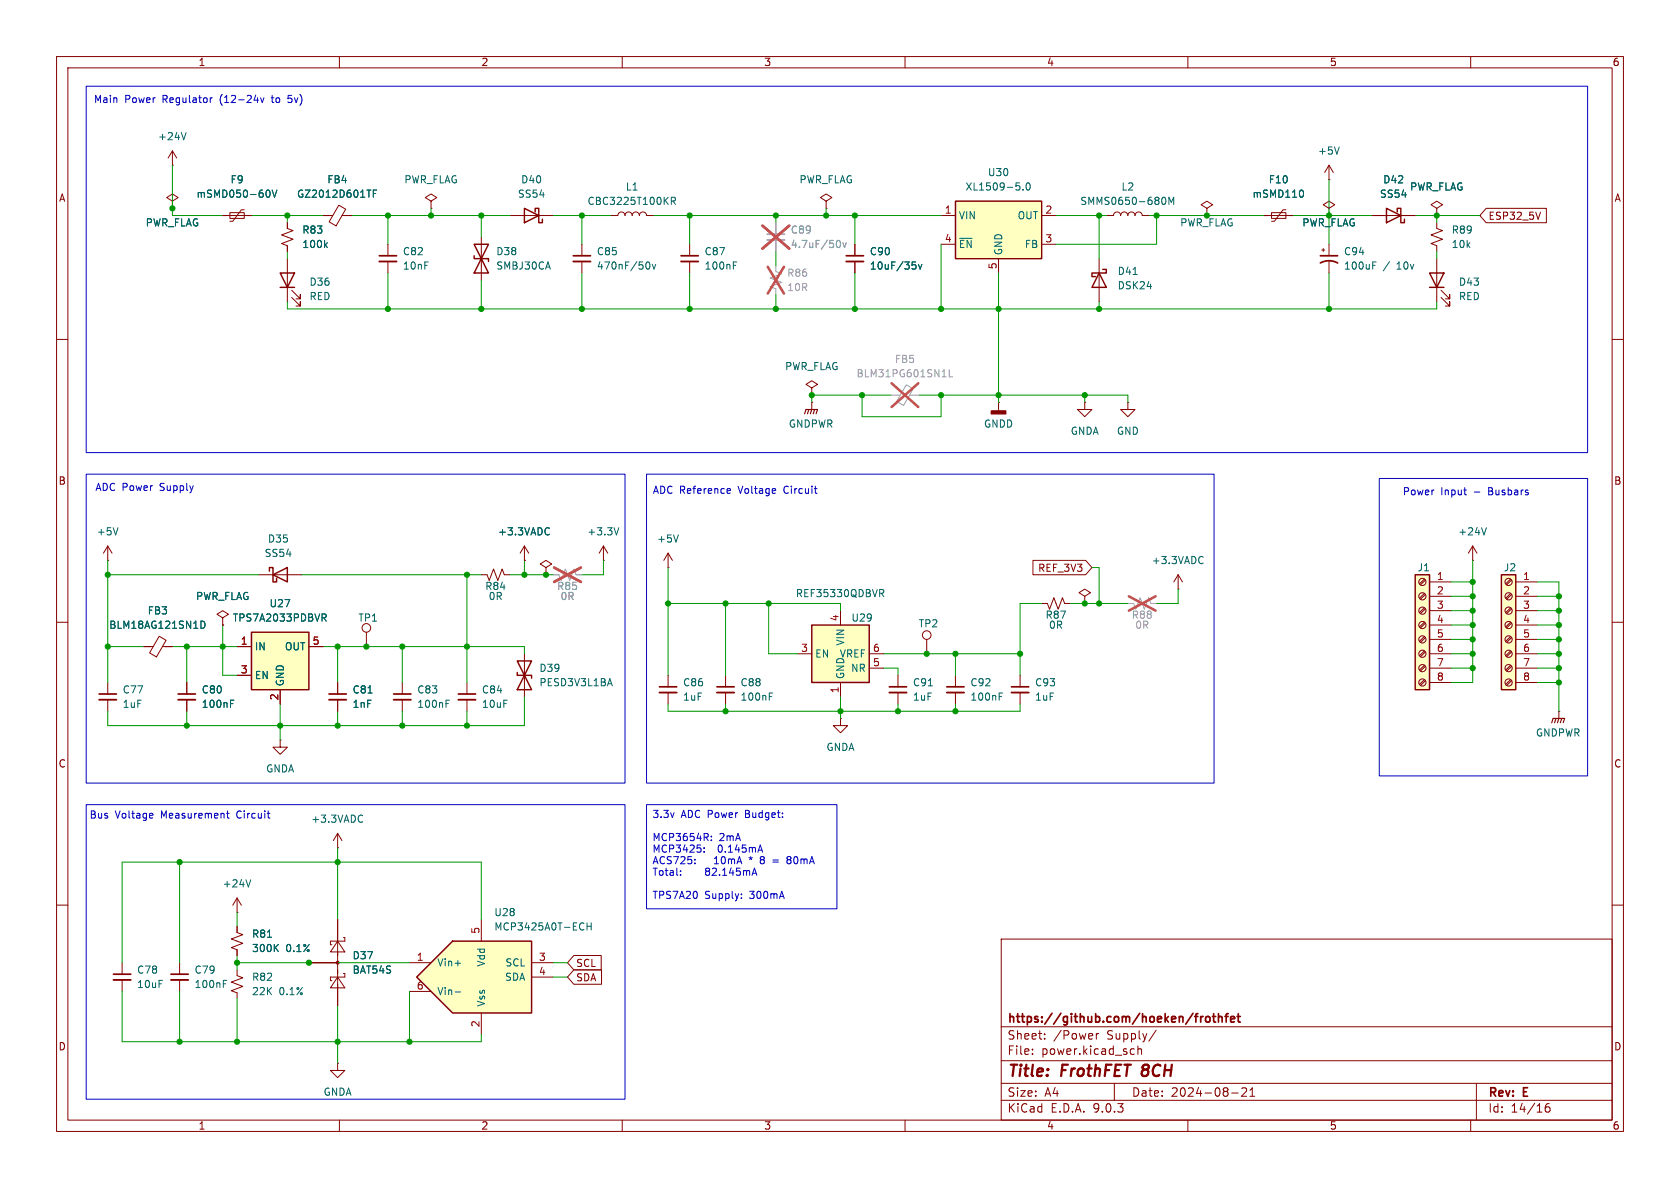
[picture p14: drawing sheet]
<svg xmlns="http://www.w3.org/2000/svg" width="297mm" height="210mm" viewBox="0 0 297 210" stroke-linecap="round" stroke-linejoin="round" font-family="sans-serif">
<defs><g id="words">
<g font-size="2.8" fill="#840000">
<text x="178" y="190.9">Title:</text>
<text x="187.7" y="190.9">FrothFET</text>
<text x="202.7" y="190.9">8CH</text>
</g>
<g font-size="2.1" fill="#840000">
<text x="178" y="184">Sheet:</text>
<text x="178" y="181.2">https://github.com/hoeken/frothfet</text>
<text x="186.2" y="184">/Power</text>
<text x="195.7" y="184">Supply/</text>
<text x="178" y="186.7">File:</text>
<text x="184.1" y="186.7">power.kicad_sch</text>
<text x="178" y="196.9">KiCad</text>
<text x="178" y="194.1">Size:</text>
<text x="184.7" y="194.1">A4</text>
<text x="185.7" y="196.9">E.D.A.</text>
<text x="193.3" y="196.9">9.0.3</text>
<text x="200" y="194.1">Date:</text>
<text x="207" y="194.1">2024-08-21</text>
<text x="263" y="194.3">Rev:</text>
<text x="263" y="196.9">Id:</text>
<text x="267.1" y="196.9">14/16</text>
<text x="269.4" y="194.3">E</text>
</g>
<g font-size="1.8" fill="#840000">
<text x="35" y="11.9">1</text>
<text x="85" y="11.9">2</text>
<text x="135" y="11.9">3</text>
<text x="185" y="11.9">4</text>
<text x="235" y="11.9">5</text>
<text x="285" y="11.9">6</text>
<text x="10.3" y="35.9">A</text>
<text x="285.3" y="35.9">A</text>
<text x="263" y="39.1">ESP32_5V</text>
<text x="10.3" y="85.9">B</text>
<text x="285.3" y="85.9">B</text>
<text x="183.4" y="101.3">REF_3V3</text>
<text x="10.3" y="135.9">C</text>
<text x="285.3" y="135.9">C</text>
<text x="101.8" y="173.7">SDA</text>
<text x="101.8" y="171.1">SCL</text>
<text x="10.3" y="185.9">D</text>
<text x="285.3" y="185.9">D</text>
<text x="35" y="199.9">1</text>
<text x="85" y="199.9">2</text>
<text x="135" y="199.9">3</text>
<text x="185" y="199.9">4</text>
<text x="235" y="199.9">5</text>
<text x="285" y="199.9">6</text>
</g>
<g font-size="1.8" fill="#0000c2">
<text x="16.5" y="18.3">Main</text>
<text x="22" y="18.3">Power</text>
<text x="28.8" y="18.3">Regulator</text>
<text x="39.1" y="18.3">(12-24v</text>
<text x="48.5" y="18.3">to</text>
<text x="51.6" y="18.3">5v)</text>
<text x="16.8" y="86.9">ADC Power</text>
<text x="28.4" y="86.9">Supply</text>
<text x="115.3" y="87.4">ADC Reference</text>
<text x="130.7" y="87.4">Voltage</text>
<text x="138.8" y="87.4">Circuit</text>
<text x="247.9" y="87.6">Power</text>
<text x="254.7" y="87.6">Input</text>
<text x="260.6" y="87.6">-</text>
<text x="263.4" y="87.6">Busbars</text>
<text x="15.7" y="144.8">Bus</text>
<text x="20.4" y="144.8">Voltage</text>
<text x="28.6" y="144.8">Measurement</text>
<text x="42.1" y="144.8">Circuit</text>
<text x="115.3" y="144.9">3.3v</text>
<text x="115.3" y="149">MCP3654R:</text>
<text x="120.4" y="144.9">ADC Power</text>
<text x="127.1" y="149">2mA</text>
<text x="132" y="144.9">Budget:</text>
<text x="115.3" y="151.1">MCP3425:</text>
<text x="115.3" y="153.1">ACS725:</text>
<text x="115.3" y="155.1">Total:</text>
<text x="125.2" y="155.1">82.145mA</text>
<text x="126.6" y="153.1">10mA</text>
<text x="127" y="151.1">0.145mA</text>
<text x="132.9" y="153.1">*</text>
<text x="135.1" y="153.1">8</text>
<text x="140.2" y="153.1">80mA</text>
<text x="115.3" y="159.2">TPS7A20</text>
<text x="124.6" y="159.2">Supply:</text>
<text x="132.7" y="159.2">300mA</text>
</g>
<g font-size="1.8" fill="#006464">
<text x="27.8" y="25">+24V</text>
<text x="232.9" y="27.5">+5V</text>
<text x="34.6" y="35.2">mSMD050-60V</text>
<text x="40.7" y="32.6">F9</text>
<text x="52.4" y="35.2">GZ2012D601TF</text>
<text x="57.8" y="32.6">FB4</text>
<text x="71.4" y="32.6">PWR_FLAG</text>
<text x="91.5" y="35.2">SS54</text>
<text x="92" y="32.6">D40</text>
<text x="110.5" y="33.9">L1</text>
<text x="141.2" y="32.6">PWR_FLAG</text>
<text x="170.6" y="33.9">XL1509-5.0</text>
<text x="174.6" y="31.3">U30</text>
<text x="198.2" y="33.9">L2</text>
<text x="221.3" y="35.2">mSMD110</text>
<text x="224.2" y="32.6">F10</text>
<text x="243.9" y="35.2">SS54</text>
<text x="244.4" y="32.6">D42</text>
<text x="249.2" y="33.9">PWR_FLAG</text>
<text x="25.7" y="40.2">PWR_FLAG</text>
<text x="53.3" y="41.5">R83</text>
<text x="103.8" y="36.4">CBC3225T100KR</text>
<text x="169.4" y="39">VIN</text>
<text x="179.8" y="39">OUT</text>
<text x="190.9" y="36.4">SMMS0650-680M</text>
<text x="208.5" y="40.2">PWR_FLAG</text>
<text x="230.1" y="40.2">PWR_FLAG</text>
<text x="256.5" y="41.5">R89</text>
<text x="53.3" y="44">100k</text>
<text x="71.1" y="45.3">C82</text>
<text x="71.1" y="47.9">10nF</text>
<text x="87.6" y="47.9">SMBJ30CA</text>
<text x="87.6" y="45.3">D38</text>
<text x="105.4" y="45.3">C85</text>
<text x="105.4" y="47.9">470nF/50v</text>
<text x="124.5" y="47.9">100nF</text>
<text x="124.5" y="45.3">C87</text>
<text x="153.7" y="47.9">10uF/35v</text>
<text x="153.7" y="45.3">C90</text>
<text x="169.4" y="44">~{EN}</text>
<text x="177.4" y="45.2" transform="rotate(-90 177.4 45.2)">GND</text>
<text x="181.1" y="44">FB</text>
<text x="237.5" y="45.3">C94</text>
<text x="237.5" y="47.9">100uF</text>
<text x="244.5" y="47.9">/</text>
<text x="247" y="47.9">10v</text>
<text x="256.5" y="44">10k</text>
<text x="54.6" y="50.7">D36</text>
<text x="54.6" y="53.3">RED</text>
<text x="197.5" y="51.3">DSK24</text>
<text x="197.5" y="48.8">D41</text>
<text x="257.8" y="50.7">D43</text>
<text x="257.8" y="53.3">RED</text>
<text x="138.7" y="65.6">PWR_FLAG</text>
<text x="139.4" y="75.8">GNDPWR</text>
<text x="173.9" y="75.8">GNDD</text>
<text x="189.2" y="77.1">GNDA</text>
<text x="197.4" y="77.1">GND</text>
<text x="17" y="94.8">+5V</text>
<text x="88" y="94.8">+3.3VADC</text>
<text x="103.7" y="94.8">+3.3V</text>
<text x="257.7" y="94.8">+24V</text>
<text x="46.7" y="98.7">SS54</text>
<text x="47.3" y="96.1">D35</text>
<text x="116.1" y="96.1">+5V</text>
<text x="203.5" y="99.9">+3.3VADC</text>
<text x="250.5" y="101.2">J1</text>
<text x="265.8" y="101.2">J2</text>
<text x="34.6" y="106.3">PWR_FLAG</text>
<text x="47.6" y="107.5">U27</text>
<text x="85.7" y="104.5">R84</text>
<text x="86.3" y="106.3">0R</text>
<text x="140.6" y="105.8">REF35330QDBVR</text>
<text x="19.2" y="111.4">BLM18AG121SN1D</text>
<text x="26" y="108.8">FB3</text>
<text x="41.1" y="110.1">TPS7A2033PDBVR</text>
<text x="63.3" y="110.1">TP1</text>
<text x="150.4" y="110.1">U29</text>
<text x="162.3" y="111.1">TP2</text>
<text x="184.7" y="109.6">R87</text>
<text x="185.3" y="111.4">0R</text>
<text x="45" y="115.2">IN</text>
<text x="50.3" y="115.2">OUT</text>
<text x="95.3" y="119">D39</text>
<text x="144" y="116.4">EN</text>
<text x="148.4" y="116.4">VREF</text>
<text x="149.5" y="114.2" transform="rotate(-90 149.5 114.2)">VIN</text>
<text x="150.4" y="119">NR</text>
<text x="21.6" y="125.3">1uF</text>
<text x="21.6" y="122.8">C77</text>
<text x="35.6" y="125.3">100nF</text>
<text x="35.6" y="122.8">C80</text>
<text x="45" y="120.2">EN</text>
<text x="50.4" y="121.4" transform="rotate(-90 50.4 121.4)">GND</text>
<text x="62.2" y="125.3">1nF</text>
<text x="62.2" y="122.8">C81</text>
<text x="73.7" y="125.3">100nF</text>
<text x="73.7" y="122.8">C83</text>
<text x="85.1" y="122.8">C84</text>
<text x="85.1" y="125.3">10uF</text>
<text x="95.3" y="121.5">PESD3V3L1BA</text>
<text x="120.7" y="124.1">1uF</text>
<text x="120.7" y="121.5">C86</text>
<text x="130.8" y="124.1">100nF</text>
<text x="130.8" y="121.5">C88</text>
<text x="149.5" y="120.1" transform="rotate(-90 149.5 120.1)">GND</text>
<text x="161.3" y="124.1">1uF</text>
<text x="161.3" y="121.5">C91</text>
<text x="171.5" y="124.1">100nF</text>
<text x="171.5" y="121.5">C92</text>
<text x="182.9" y="124.1">1uF</text>
<text x="182.9" y="121.5">C93</text>
<text x="271.4" y="130.4">GNDPWR</text>
<text x="46.9" y="136.8">GNDA</text>
<text x="146" y="132.9">GNDA</text>
<text x="54.9" y="145.6">+3.3VADC</text>
<text x="39.3" y="157.1">+24V</text>
<text x="44.5" y="166">R81</text>
<text x="87.3" y="162.2">U28</text>
<text x="87.3" y="164.7">MCP3425A0T-ECH</text>
<text x="24.1" y="172.3">C78</text>
<text x="34.3" y="172.3">C79</text>
<text x="44.5" y="168.5">300K</text>
<text x="44.5" y="173.6">R82</text>
<text x="50.5" y="168.5">0.1%</text>
<text x="62.2" y="172.3">BAT54S</text>
<text x="62.2" y="169.8">D37</text>
<text x="77.2" y="171">Vin+</text>
<text x="86" y="171" transform="rotate(-90 86 171)">Vdd</text>
<text x="89.2" y="173.6">SDA</text>
<text x="89.3" y="171">SCL</text>
<text x="24.1" y="174.9">10uF</text>
<text x="34.3" y="174.9">100nF</text>
<text x="44.5" y="176.1">22K</text>
<text x="49.3" y="176.1">0.1%</text>
<text x="77.2" y="176.1">Vin-</text>
<text x="86" y="178.1" transform="rotate(-90 86 178.1)">Vss</text>
<text x="57.1" y="193.9">GNDA</text>
</g>
<g font-size="1.8" fill="#989898">
<text x="139.7" y="41.5">C89</text>
<text x="139.7" y="44">4.7uF/50v</text>
<text x="139.1" y="49.1">R86</text>
<text x="139.1" y="51.7">10R</text>
<text x="158.1" y="64.4">FB5</text>
<text x="151.3" y="66.9">BLM31PG601SN1L</text>
<text x="98.4" y="104.5">R85</text>
<text x="99" y="106.3">0R</text>
<text x="200" y="109.6">R88</text>
<text x="200.6" y="111.4">0R</text>
</g>
<g font-size="1.8" fill="#a90000">
<text x="166.9" y="37.8">1</text>
<text x="184.7" y="37.8">2</text>
<text x="166.9" y="42.9">4</text>
<text x="176.3" y="47.7" transform="rotate(-90 176.3 47.7)">5</text>
<text x="184.7" y="42.9">3</text>
<text x="253.9" y="102.6">1</text>
<text x="253.9" y="105.2">2</text>
<text x="253.9" y="107.7">3</text>
<text x="269.2" y="102.6">1</text>
<text x="269.2" y="105.2">2</text>
<text x="269.2" y="107.7">3</text>
<text x="148.3" y="109.9" transform="rotate(-90 148.3 109.9)">4</text>
<text x="253.9" y="110.2">4</text>
<text x="253.9" y="112.8">5</text>
<text x="269.2" y="110.2">4</text>
<text x="269.2" y="112.8">5</text>
<text x="42.5" y="119.1">3</text>
<text x="42.5" y="114">1</text>
<text x="55.2" y="114">5</text>
<text x="141.5" y="115.3">3</text>
<text x="154.2" y="115.3">6</text>
<text x="154.2" y="117.9">5</text>
<text x="253.9" y="115.3">6</text>
<text x="253.9" y="117.9">7</text>
<text x="269.2" y="115.3">6</text>
<text x="269.2" y="117.9">7</text>
<text x="49.3" y="123.9" transform="rotate(-90 49.3 123.9)">2</text>
<text x="148.3" y="122.6" transform="rotate(-90 148.3 122.6)">1</text>
<text x="253.9" y="120.4">8</text>
<text x="269.2" y="120.4">8</text>
<text x="84.8" y="165.2" transform="rotate(-90 84.8 165.2)">5</text>
<text x="73.6" y="169.9">1</text>
<text x="95.2" y="169.9">3</text>
<text x="95.2" y="172.5">4</text>
<text x="73.6" y="175">6</text>
<text x="84.8" y="181.7" transform="rotate(-90 84.8 181.7)">2</text>
</g>
</g></defs>
<g fill="none" stroke="#840000" stroke-width=".18">
<path d="M10 10h277v190h-277zM12 12h273v186h-273zM60 10v2M110 10v2M160 10v2M210 10v2M260 10v2M90.2 38.1h7.6M195.6 38.1h1.2a.64 .64 0 0 1 .7-.6 .64 .64 0 0 1 .6 .6 .64 .64 0 0 1 .7-.6 .64 .64 0 0 1 .6 .6 .64 .64 0 0 1 .6-.6 .64 .64 0 0 1 .7 .6 .64 .64 0 0 1 .6-.6 .64 .64 0 0 1 .6 .6h1.3M223.5 38.1h5.1M224.8 37.6h2.5v1h-2.5zM227.3 37.1h-.5l-1.5 2h-.5"/>
<path d="M234.9 36.8l1.1-.6-1.1-.6-1 .6 1 .6v1.3M234.9 38.1h.1M234.9 31.8h.1M234.9 29.2v2.6M234.9 29.2l-.7 1.3M234.9 29.2l.8 1.3M242.6 38.1h7.6M254 36.8l1-.6-1-.6-1 .6 1 .6v1.3M254 38.1h.1M254 39.4v1l1 .4-2 .7 2 .8-2 .8 1 .3v1.1M85.1 41.9v7.6M151.1 43.2v2"/>
<path d="M151.1 46.2v2.1M194.3 45.7v7.6M233.7 44.2h.5M233.9 43.9v.6M234.9 43.2v2M234.9 46.2v2.1M10 60h2M285 60h2M10 110h2M285 110h2M10 160h2M177 166h108v32h-108z"/>
<path d="M285 160h2M60 198v2M110 198v2M160 198v2M177 194.5h108M177 191.5h108M177 187.5h108M177 181.5h108M182.5 186.3v.1M182.5 185.5v.1M184.7 183.6v.1M184.7 182.8v.1"/>
<path d="M193.8 182.7v1M194.2 182.7l-.2 .1-.2 .2M197 191.5v3M200.1 185.4l.4 .1M200.5 186.3l-.4 .1M201.2 185.5l.2-.1 .3 .1 .1 .9M201.2 184.9v1.5M204.4 182.1l-1.3 2M210 198v2M217.7 193.2h1.2M219.5 192.4l.6-.1 .2 .1 .1 .3-.9 1.1h.9M221 193.8h.8"/>
<path d="M221 192.7l.4-.4v1.5M260 198v2M261 191.5v6.5M273.9 195.1a.59 .59 0 0 0-.7 .6v.6l.1 .2 .4 .1 .3-.1v-.5l-.1-.3h-.4l-.3 .3"/>
</g>
<path d="M202 189.3l-.2 .5 .2 .3" fill="none" stroke="#840000" stroke-width=".4"/>
<g fill="none" stroke="#840000" stroke-width=".3">
<path d="M149.6 45.2h3.1M233.4 46.5a3.2 3.2 0 0 1 3.1 0M233.4 45.2h3.1M212.6 179.7h.1M213.3 179.8l.3-.1 .3 .3v.4l-.3 .3-.3-.1-.2-.2v-.4zM214.3 179.7h.6M214.6 179.2v1.3l.3 .2M215.4 179.8l.2-.1 .4 .1 .1 .9M215.4 179.2v1.5M216.6 179.7h.5M217.1 179.2l-.3 .2v1.3M218.7 179.7h.6"/>
<path d="M218.9 179.2v1.3l.4 .2M217.6 180.2l.7-.2-.1-.2-.4-.1-.2 .2v.7h.6"/>
</g>
<path d="M92.7 36.8l2.5 1.3-2.5 1.3zM94.6 37.5v-.7h.6v2.6h.7v-.7M245.1 36.8l2.5 1.3-2.5 1.3zM247 37.5v-.7h.6v2.6h.7v-.7M83.8 43.2h2.6l-2.6 5.1h2.6zM83.8 45.2v.5h2.6v.5M194.3 48.3l1.3 2.5h-2.6zM194.9 47.6h.7v.7h-2.6v.6h.7" fill="none" stroke="#840000" stroke-width=".25"/>
<path d="M205.6 34.9h.1a.68 .68 0 0 1 .4 .6 .68 .68 0 0 1-.4 .6h-.1M206.6 36.1v-1.2l.5 .9 .4-.9v1.2M230.1 33.6a.79 .79 0 0 1 0 1.3M236.8 26l-.5 1.2M161.3 46.3h.6M161.4 46.8h.3l.2 .2-.1 .5-.4 .1M162.4 46.7l.3 .9 .3-.9M200.3 48.5h.7M242.7 46.9h.4M242.7 46.3h.6" fill="none" stroke="#006464" stroke-width=".18"/>
<path d="M149.6 46.2h3.1" fill="none" stroke="#840000" stroke-width=".33"/>
<path d="M168.9 35.6h15.2v10.1h-15.2z" fill="#ffffc2"/>
<path d="M168.9 35.6h15.2v10.1h-15.2z" fill="none" stroke="#840000" stroke-width=".25"/>
<path d="M166.4 38.1h2.5M184.1 38.1h2.6M166.4 43.2h2.5M176.5 45.7v2.6M184.1 43.2h2.6M184.1 106.7h1.1l.3 1 .8-2 .8 2 .7-2 .4 1h1M191.8 105.4l1-.6-1-.7-1 .7 1 .6v1.3M191.8 106.7h.1M208.3 104.1h.1M208.3 101.6l.7 1.3M208.3 101.6l-.8 1.3M208.3 101.6v2.5" fill="none" stroke="#840000" stroke-width=".18"/>
<path d="M180.2 32.9v.6M180.9 33.5v.1M181.5 32.5l.2-.2a.68 .68 0 0 1 .4 .7 .68 .68 0 0 1-.4 .6l-.2-.1-.1-.4zM169.6 42.1h2.3M212.5 98.4l.2 .1M212.7 99.5l-.2 .1" fill="none" stroke="#006464" stroke-width=".18"/>
<path d="M199.4 106.7h1l.4 1 .7-2 .8 2 .8-2 .4 1h1" fill="none" stroke="#a1a1a1" stroke-width=".18"/>
<path d="M199.6 105.4l4.7 2.5M204.3 105.4l-4.7 2.5" fill="none" stroke="#e65255" stroke-width=".46"/>
<path d="M80 166.4h14v12.7h-14l-6.3-6.4z" fill="#ffffc2"/>
<path d="M80 166.4h14v12.7h-14l-6.3-6.4z" fill="none" stroke="#840000" stroke-width=".25"/>
<g fill="none" stroke="#840000" stroke-width=".18">
<path d="M30.5 29.2h.1M30.5 26.7l-.8 1.2M30.5 26.7l.7 1.2M30.5 26.7v2.5M39.4 38.1h5M40.6 37.6h2.6v1h-2.6zM43.2 37.1h-.5l-1.6 2h-.5M176.5 71.1h.1M176.5 71.1v1.5M191.8 71.1v1.3h1.2l-1.2 1.3-1.3-1.3h1.3M191.8 71.1h.1M199.4 71.1v1.3h1.3l-1.3 1.3-1.3-1.3h1.3"/>
<path d="M199.4 71.1h.1M260.3 99.1h.1M260.3 96.5l-.7 1.3M260.3 96.5l.8 1.3M260.3 96.5v2.6M158.7 119.4v2M163.8 113v2.6M168.9 119.4v2M180.3 119.4v2M158.7 122.4v2.1M168.9 122.4v2.1M180.3 122.4v2.1"/>
<path d="M275.6 125.7h.1M275.6 125.7v1.3M41.9 158.8l-.8 1.2M41.9 158.8l.8 1.2M41.9 158.8v2.5M21.6 170.2v2M21.6 173.2v2.1M31.7 170.2v2M31.7 173.2v2.1M41.9 161.3h.1M41.9 171.5v1l1 .3-2 .8 2 .8-2 .7 1 .4v1M41.9 163.8v1l1 .4-2 .8 2 .8-2 .7 1 .4v1"/>
<path d="M54.6 170.2h5.1M59.7 172.7l1.3 1.9h-2.6zM59.7 166.4l1.3 1.9h-2.6zM59.7 162.6v15.2M60.7 172.1h.3v.6h-2.6v.7h.3M60.7 165.7h.3v.7h-2.6v.6h.3M72.4 170.2h3.8M72.4 175.3h3.8M85.1 162.6v3.8M85.1 179.1v3.8M94 170.2h3.8M94 172.7h3.8"/>
<path d="M59.7 188v1.2h1.3l-1.3 1.3-1.3-1.3h1.3M59.7 188h.1"/>
<circle cx="163.8" cy="112.3" r=".76"/>
</g>
<g fill="none" stroke="#006464" stroke-width=".18">
<path d="M32.9 23.4l-.4 1.3M47.2 33.7l.1-.1a.68 .68 0 0 1 .5 .6 .68 .68 0 0 1-.5 .7l-.1-.1M48.1 33.6l.4 1.3 .5-1.3M262.8 93.3l-.5 1.3M164.1 121.2h.7M176.6 123.1h.5M176.6 122.5h.6M44.3 155.5l-.4 1.3M39.5 173.9h.4M39.5 173.3h.6M47.3 165.7h.7M48.7 167.5l.5 .7"/>
<path d="M49.2 166.9l-.7 .8M80.5 170.3h.9M80.5 175.4h.9M103.2 163.2v.1M103.2 164.3h.1M103.8 163.1v1.3M103.8 163.7h.7M104.5 163.1v1.3"/>
</g>
<circle cx="59.7" cy="170.2" r=".25" fill="#840000" stroke="#840000" stroke-width=".18"/>
<path d="M157.2 121.4h3.1M167.4 121.4h3M178.8 121.4h3.1M20.1 172.2h3M30.2 172.2h3.1" fill="none" stroke="#840000" stroke-width=".3"/>
<path d="M157.2 122.4h3.1M167.4 122.4h3M178.8 122.4h3.1M20.1 173.2h3M30.2 173.2h3.1" fill="none" stroke="#840000" stroke-width=".33"/>
<path d="M175.3 72.6h2.5v.6h-2.5z" fill="#840000" stroke="#840000" stroke-width=".25"/>
<path d="M157.5 69.9h1.6M160.2 68l1.2 .7-1.7 3-1.2-.7zM160.8 69.9h1.8" fill="none" stroke="#a1a1a1" stroke-width=".18"/>
<path d="M167.8 65.3v1.3h.6" fill="none" stroke="#989898" stroke-width=".18"/>
<path d="M157.6 67.8l4.7 4.1M162.3 67.8l-4.7 4.1" fill="none" stroke="#e65255" stroke-width=".46"/>
<path d="M274.3 127.8l.3-.8h2l-.2 .8M275.1 127l-.3 .8M275.6 127l-.3 .8M276.1 127l-.3 .8" fill="none" stroke="#840000" stroke-width=".2"/>
<path d="M265.4 101.6h2.6v20.3h-2.6z" fill="#ffffc2"/>
<path d="M265.4 101.6h2.6v20.3h-2.6z" fill="none" stroke="#840000" stroke-width=".25"/>
<g fill="none" stroke="#840000" stroke-width=".18">
<path d="M267.1 102.4l-.9 .8M267.1 104.9l-.9 .8M267.1 107.4l-.9 .9M267.1 110l-.9 .8M267.1 112.5l-.9 .9M267.1 115.1l-.9 .8M267.1 117.6l-.9 .8M267.2 102.5l-.8 .9M267.2 105.1l-.8 .8M267.2 107.6l-.8 .9M267.2 110.2l-.8 .8M267.2 112.7l-.8 .8"/>
<path d="M267.2 115.2l-.8 .9M267.2 117.8l-.8 .8M268 102.9h3.8M268 105.4h3.8M268 108h3.8M268 110.5h3.8M268 113h3.8M268 115.6h3.8M268 118.1h3.8M267.1 120.1l-.9 .9M267.2 120.3l-.8 .9M268 120.7h3.8"/>
<circle cx="266.7" cy="107.9" r=".63"/>
<circle cx="266.7" cy="105.4" r=".63"/>
<circle cx="266.7" cy="118.1" r=".63"/>
<circle cx="266.7" cy="113" r=".63"/>
<circle cx="266.7" cy="102.9" r=".63"/>
<circle cx="266.7" cy="115.6" r=".63"/>
<circle cx="266.7" cy="110.5" r=".63"/>
<circle cx="266.7" cy="120.6" r=".63"/>
</g>
<path d="M250.2 101.6h2.5v20.3h-2.5z" fill="#ffffc2"/>
<path d="M49.5 48.3h2.6l-1.3 2.5zM49.5 50.8h2.6M252.7 48.3h2.6l-1.3 2.5zM252.7 50.8h2.6M91.4 116.8h2.6l-2.6 5.1h2.6zM91.4 118.9v.5h2.6v.5M250.2 101.6h2.5v20.3h-2.5z" fill="none" stroke="#840000" stroke-width=".25"/>
<g fill="none" stroke="#840000" stroke-width=".18">
<path d="M30.5 35.6l1-.7-1-.6-1 .6 1 .7v1.2M30.5 36.8h.1M50.8 39.4v1l1 .4-2 .7 2 .8-2 .8 1 .3v1.1M57.1 38.1h1.7M59.9 36.3l1.2 .7-1.7 2.9-1.2-.7zM60.5 38.1h1.7M213.4 36.8l1-.6-1-.6-1.1 .6 1.1 .6v1.3M213.4 38.1h.1M50.8 45.7v7.6M51.6 52.6l1.5 1.5v-.8v.8h-.8M51.6 51.3l1.5 1.5v-.7v.7h-.8M68.6 43.2v2"/>
<path d="M68.6 46.2v2.1M254 45.7v7.6M254.8 52.6l1.5 1.5v-.8v.8h-.8M254.8 51.3l1.5 1.5v-.7v.7h-.8M143.5 71.1h.1M143.5 68.6l1-.7-1-.6-1 .6 1 .7v1.3M143.5 69.9h.1M143.5 71.1v1.3M92.7 99.1h.1M92.7 96.5l.8 1.3M92.7 96.5l-.8 1.3M92.7 96.5v2.6"/>
<path d="M106.7 99.1h.1M106.7 96.5l.7 1.3M106.7 96.5l-.8 1.3M106.7 96.5v2.6M118.1 97.8l-.8 1.3M118.1 97.8l.8 1.3M118.1 97.8v2.5M64.8 111.8v2.5M85.1 101.6h1l.4 1 .7-2 .8 2 .8-2 .4 1h1M92.7 115.6v7.6M96.5 100.3l1-.6-1-.6-1 .6 1 .6v1.3M96.5 101.6h.1"/>
<path d="M118.1 100.3h.1M251.8 102.4l-.8 .8M251.8 104.9l-.8 .8M251.8 107.4l-.8 .9M251.8 110l-.8 .8M251.8 112.5l-.8 .9M251.8 115.1l-.8 .8M251.8 117.6l-.8 .8M252 102.5l-.9 .9M252 105.1l-.9 .8M252 107.6l-.9 .9M252 110.2l-.9 .8"/>
<path d="M252 112.7l-.9 .8M252 115.2l-.9 .9M252 117.8l-.9 .8M252.7 102.9h3.8M252.7 105.4h3.8M252.7 108h3.8M252.7 110.5h3.8M252.7 113h3.8M252.7 115.6h3.8M252.7 118.1h3.8M82.5 120.7v2M82.5 123.7v2"/>
<path d="M251.8 120.1l-.8 .9M252 120.3l-.9 .9M252.7 120.7h3.8"/>
<circle cx="64.8" cy="111" r=".76"/>
<circle cx="251.5" cy="115.6" r=".63"/>
<circle cx="251.5" cy="102.9" r=".63"/>
<circle cx="251.5" cy="105.4" r=".63"/>
<circle cx="251.5" cy="113" r=".63"/>
<circle cx="251.5" cy="107.9" r=".63"/>
<circle cx="251.5" cy="118.1" r=".63"/>
<circle cx="251.5" cy="110.5" r=".63"/>
<circle cx="251.5" cy="120.6" r=".63"/>
</g>
<path d="M67.1 45.2h3M81 122.7h3.1" fill="none" stroke="#840000" stroke-width=".3"/>
<path d="M67.1 46.2h3M81 123.7h3.1" fill="none" stroke="#840000" stroke-width=".33"/>
<path d="M66 34.2h.4M66.6 33.6h-.6v1.3M57.5 43.3l.4 .5M57.9 42.9l-.5 .5M96.9 93.3l.2 .1M97.1 94.4l-.2 .2M109.4 93.3l-.4 1.3M119.9 94.6l-.4 1.2M107.8 120l.4 1.2" fill="none" stroke="#006464" stroke-width=".18"/>
<path d="M137.2 39.4v2M137.2 47v1l1 .4-2.1 .7 2.1 .8-2.1 .8 1.1 .4v1M137.2 42.4v2.1M97.8 101.6h1l.4 1 .7-2 .8 2 .8-2 .4 1h1" fill="none" stroke="#a1a1a1" stroke-width=".18"/>
<path d="M134.8 39.9l4.7 4M139.5 39.9l-4.7 4M135.7 47.2l2.9 4.7M138.6 47.2l-2.9 4.7M98 100.3l4.7 2.6M102.7 100.3l-4.7 2.6" fill="none" stroke="#e65255" stroke-width=".46"/>
<path d="M142.2 73.2l.3-.8h2l-.2 .8M143 72.4l-.3 .8M143.5 72.4l-.2 .8M144 72.4l-.2 .8" fill="none" stroke="#840000" stroke-width=".2"/>
<path d="M135.6 41.4h3.1" fill="none" stroke="#a1a1a1" stroke-width=".3"/>
<path d="M135.6 42.4h3.1" fill="none" stroke="#a1a1a1" stroke-width=".33"/>
<path d="M148.2 42.5a.68 .68 0 0 1 .4 .6 .68 .68 0 0 1-.4 .7M149 42.9l.3 .9 .3-.9" fill="none" stroke="#989898" stroke-width=".18"/>
<path d="M44.4 111.8h10.2v10.1h-10.2z" fill="#ffffc2"/>
<path d="M44.4 111.8h10.2v10.1h-10.2zM47.6 101v-.7h.7v2.6h.6v-.7M48.3 101.6l2.5-1.3v2.6z" fill="none" stroke="#840000" stroke-width=".25"/>
<g fill="none" stroke="#840000" stroke-width=".18">
<path d="M76.2 35.6l1-.7-1-.6-1 .6 1 .7v1.2M76.2 36.8h.1M107.9 38.1h1.3a.64 .64 0 0 1 .7-.6 .64 .64 0 0 1 .6 .6 .64 .64 0 0 1 .6-.6 .64 .64 0 0 1 .7 .6 .64 .64 0 0 1 .6-.6 .64 .64 0 0 1 .6 .6 .64 .64 0 0 1 .7-.6 .64 .64 0 0 1 .6 .6h1.3M102.9 43.2v2M102.9 46.2v2.1M121.9 43.2v2M121.9 46.2v2.1M19 99.1h.1M19 96.5l-.7 1.3M19 96.5l.8 1.3M19 96.5v2.6M25.4 114.3h1.7"/>
<path d="M28.1 112.5l1.3 .7-1.7 2.9-1.3-.7zM28.7 114.3h1.8M39.4 109.2l1-.6-1-.6-1 .6 1 .6v1.3M39.4 110.5h.1M41.9 119.4h2.5M41.9 114.3h2.5M45.7 101.6h7.6M54.6 114.3h2.5M118.1 119.4v2M128.3 119.4v2M19 120.7v2M19 123.7v2"/>
<path d="M33 120.7v2M33 123.7v2M49.5 130.8v1.3h1.3l-1.3 1.3-1.2-1.3h1.2M49.5 130.8h.1M49.5 121.9v2.6M59.7 120.7v2M59.7 123.7v2M71.1 120.7v2M71.1 123.7v2M118.1 122.4v2.1M128.3 122.4v2.1M59.7 149.9h.1"/>
<path d="M59.7 147.3l-.8 1.3M59.7 147.3l.8 1.3M59.7 147.3v2.6"/>
</g>
<g fill="none" stroke="#006464" stroke-width=".18">
<path d="M118.7 35.5h.6l.1-.2-.1-.3-.6-.1v1.2M119 35.5l.4 .6M114.4 46.4l.1-.1a.68 .68 0 0 1 .4 .6 .68 .68 0 0 1-.4 .7l-.1-.1M115.3 46.7l.3 .9 .3-.9M129.7 46.3h.6M129.7 46.9h.4M20.9 93.3l-.5 1.3M35.5 109.8a.64 .64 0 0 1 .8 .6 .64 .64 0 0 1-.8 .7M56.9 108.5h.5l.3 .3-.2 .3-.6 .1M57.2 109.2l.5 .6M40.8 124.4h.4M40.8 123.8h.6"/>
<path d="M65.1 122.5h.7M78.9 124.4h.4M78.9 123.8h.6M136 122.5h.6M136 123.1h.4M63.9 144.1l.2 .1M64.1 145.2l-.2 .2"/>
</g>
<path d="M101.3 45.2h3.1M120.4 45.2h3M17.5 122.7h3.1M31.5 122.7h3M58.2 122.7h3M69.6 122.7h3M116.6 121.4h3M126.7 121.4h3.1" fill="none" stroke="#840000" stroke-width=".3"/>
<path d="M101.3 46.2h3.1M120.4 46.2h3M17.5 123.7h3.1M31.5 123.7h3M58.2 123.7h3M69.6 123.7h3M116.6 122.4h3M126.7 122.4h3.1" fill="none" stroke="#840000" stroke-width=".33"/>
<path d="M143.5 110.5h10.2v10.2h-10.2z" fill="#ffffc2"/>
<path d="M143.5 110.5h10.2v10.2h-10.2z" fill="none" stroke="#840000" stroke-width=".25"/>
<g fill="none" stroke="#840000" stroke-width=".18">
<path d="M30.5 36.8h.1M39.4 38.1h.6M43.8 38.1h.6M50.8 39.4v1M57.1 38.1h1.3M61 38.1h1.2M146 35.6l1.1-.7-1.1-.6-1 .6 1 .7v1.2M146 36.8h.1M223.5 38.1h.7M228 38.1h.6M234.9 38.1h.1M242.6 38.1h2.5"/>
<path d="M247.6 38.1h2.6M254 38.1h.1M262.7 36.8h10.7v2.6h-10.7l-1.1-1.3zM272.3 37.5l-.4 1.3M50.8 43.4v1.1M151.1 43.2v2M151.1 46.2v2.1M92.7 99.1h.1M182.6 99.1h9.3l1.1 1.2-1.1 1.3h-9.3zM25.4 114.3h1.3M29.2 114.3h1.3M39.4 110.5h.1"/>
<path d="M41.9 114.3h2.5M41.9 119.4h2.5M54.6 114.3h2.5M96.5 101.6h.1M141 115.6h2.5M148.6 108v2.5M153.7 115.6h2.5M153.7 118.1h2.5M33 120.7v2M33 123.7v2M49.5 121.9v2.6M59.7 120.7v2"/>
<path d="M59.7 123.7v2M148.6 127v1.3h1.3l-1.3 1.2-1.3-1.2h1.3M148.6 127h.1M148.6 120.7v2.5M41.9 163.8v1M41.9 167.9v1M54.6 170.2h5.1M59.7 162.6v3.8M59.7 174v3.8M101.4 171.4h4.9v2.6h-4.9l-1.1-1.3zM101.4 168.9h4.9v2.6h-4.9l-1.1-1.3z"/>
</g>
<g fill="none" stroke="#006464" stroke-width=".18">
<path d="M47.2 33.7l.1-.1a.68 .68 0 0 1 .5 .6 .68 .68 0 0 1-.5 .7l-.1-.1M48.1 33.6l.4 1.3 .5-1.3M66 34.2h.4M66.6 33.6h-.6v1.3M230.1 33.6a.79 .79 0 0 1 0 1.3M57.5 43.3l.4 .5M57.9 42.9l-.5 .5M161.3 46.3h.6M161.4 46.8h.3l.2 .2-.1 .5-.4 .1M162.4 46.7l.3 .9 .3-.9M96.9 93.3l.2 .1M97.1 94.4l-.2 .2"/>
<path d="M35.5 109.8a.64 .64 0 0 1 .8 .6 .64 .64 0 0 1-.8 .7M56.9 108.5h.5l.3 .3-.2 .3-.6 .1M57.2 109.2l.5 .6M155.5 104.2h.5l.2 .3-.1 .3-.6 .1M155.8 104.9l.4 .6M40.8 124.4h.4M40.8 123.8h.6M65.1 122.5h.7M47.3 165.7h.7M48.7 167.5l.5 .7M49.2 166.9l-.7 .8"/>
</g>
<g fill="none" stroke="#009600" stroke-width=".18">
<path d="M30.5 29.2v8.9h8.9M44.4 38.1h12.7M50.8 38.1v1.3M62.2 38.1h28M68.6 38.1v5.1M76.2 36.8v1.3M85.1 38.1v3.8M97.8 38.1h10.1M102.9 38.1v5.1M115.6 38.1h50.8M121.9 38.1v5.1M137.2 38.1v1.3"/>
<path d="M146 36.8v1.3M151.1 38.1v5.1M186.7 38.1h8.9M194.3 38.1v7.6M203.2 38.1h20.3M204.5 38.1v5.1h-17.8M228.6 38.1h14M234.9 31.8v11.4M250.2 38.1h11.4M254 38.1v1.3M50.8 53.3v1.3h203.2v-1.3M50.8 44.5v1.2"/>
<path d="M68.6 48.3v6.3M85.1 49.5v5.1M102.9 48.3v6.3M121.9 48.3v6.3M137.2 44.5v2.5M137.2 52.1v2.5M151.1 48.3v6.3M166.4 43.2v11.4M176.5 48.3v22.8M194.3 53.3v1.3M234.9 48.3v6.3M254 44.5v1.2"/>
<path d="M152.4 69.9v3.8h14v-3.8M157.5 69.9h-14v1.2M162.6 69.9h36.8v1.2M191.8 69.9v1.2M19 99.1v21.6M92.7 99.1v2.5M106.7 99.1v2.5h-3.8M260.3 99.1v21.6h-3.8M19 101.6h26.7M19 114.3h6.4M30.5 114.3h11.4M33 114.3v6.4"/>
<path d="M39.4 110.5v8.9h2.5M53.3 101.6h31.8M57.1 114.3h35.6v1.3M59.7 114.3v6.4M71.1 114.3v6.4M82.5 101.6v19.1M90.2 101.6h7.6M118.1 106.7h30.5v1.3M118.1 100.3v19.1M128.3 106.7v12.7M135.9 106.7v8.9h5.1M156.2 118.1h2.5v1.3"/>
<path d="M156.2 115.6h24.1M168.9 115.6v3.8M184.1 106.7h-3.8v12.7M189.2 106.7h10.2M193 100.3h1.3v6.4M208.3 104.1v2.6h-3.8M256.5 118.1h3.8M256.5 115.6h3.8M256.5 105.4h3.8M256.5 113h3.8M256.5 110.5h3.8M256.5 108h3.8"/>
<path d="M256.5 102.9h3.8M271.8 118.1h3.8M271.8 115.6h3.8M271.8 105.4h3.8M271.8 102.9h3.8v22.8M271.8 113h3.8M271.8 110.5h3.8M271.8 108h3.8M33 125.7v2.6M49.5 124.5v6.3M59.7 125.7v2.6M71.1 125.7v2.6"/>
<path d="M82.5 125.7v2.6M92.7 123.2v5.1h-73.7v-2.6M118.1 124.5v1.2h62.2v-1.2M128.3 124.5v1.2M148.6 123.2v3.8M158.7 124.5v1.2M168.9 124.5v1.2M271.8 120.7h3.8M31.7 152.4v17.8M59.7 149.9v12.7M21.6 175.3v8.9h63.5v-1.3M31.7 175.3v8.9"/>
<path d="M41.9 170.2h30.5M41.9 161.3v2.5M41.9 168.9v2.6M41.9 176.5v7.7M59.7 177.8v10.2M72.4 175.3v8.9M85.1 162.6v-10.2h-63.5v17.8M97.8 170.2h2.5M97.8 172.7h2.5"/>
</g>
<g fill="none" stroke="#0000c2" stroke-width=".18">
<path d="M15.2 15.2h265.5v64.8h-265.5zM37.2 17.3v.8M37.5 17.3l-.3 .2M46.1 17.3l.3 .8 .3-.8M50.9 18l.2 .1M51.6 16.9h-.6l-.1 .6 .2-.2M15.2 83.8h95.3v54.6h-95.3zM114.3 83.8h100.3v54.6h-100.3zM128.7 86.4h.4v.3l-.6 .1M129.1 87.2h-.4M144 86.4h.4M144.3 87.2h.1"/>
<path d="M243.8 84.6h36.9v52.6h-36.9zM258.8 86.6h.5M259.1 87.5h.2M15.2 142.2h95.3v52.1h-95.3zM26.9 143.8l.1 .3-.6 .1M27 144.6h-.1M40 143.8h.5M40.2 143.4v1l.3 .2M47.2 143.8h.5M47.6 144.6h.1M114.3 142.2h33.7v18.5h-33.7zM120.3 154.6v.1"/>
<path d="M120.3 154v.1M122.9 152.6v.1M122.9 151.9v.1M124.5 149.9v.1M124.5 150.5v.1M125.8 148.5v.1M125.8 147.8v.1M131.1 158.7v.1M131.1 158v.2M134.1 150.3h.6M134.4 149.4l.4 1.2M134.4 151.7l.2 .3-.1 .1-.1 .4 .2 .2"/>
<path d="M136.6 152h1M136.6 152.4h1M139.4 152l-.3 .2 .1 .4 .2 .1 .3-.1M139.4 152h.2M139.6 152h.1M139.7 151.5l-.3-.1-.2 .1-.1 .2 .3 .3M139.7 151.9l-.1 .1"/>
</g>
<path d="M148.2 42.5a.68 .68 0 0 1 .4 .6 .68 .68 0 0 1-.4 .7M149 42.9l.3 .9 .3-.9" fill="none" stroke="#989898" stroke-width=".18"/>
<path d="M137.2 39.4v2M137.2 42.4v2.1M97.8 101.6h1M101.9 101.6h1" fill="none" stroke="#a1a1a1" stroke-width=".18"/>
<path d="M134.8 39.9l4.7 4M139.5 39.9l-4.7 4M98 100.3l4.7 2.6M102.7 100.3l-4.7 2.6" fill="none" stroke="#e65255" stroke-width=".46"/>
<g fill="#009600" stroke="#009600" stroke-width=".18">
<circle cx="31.7" cy="184.2" r=".46"/>
<circle cx="41.9" cy="184.2" r=".46"/>
<circle cx="72.4" cy="184.2" r=".46"/>
<circle cx="54.6" cy="170.2" r=".46"/>
<circle cx="41.9" cy="170.2" r=".46"/>
<circle cx="59.7" cy="184.2" r=".46"/>
<circle cx="59.7" cy="152.4" r=".46"/>
<circle cx="50.8" cy="38.1" r=".46"/>
<circle cx="64.8" cy="114.3" r=".46"/>
<circle cx="68.6" cy="38.1" r=".46"/>
<circle cx="76.2" cy="38.1" r=".46"/>
<circle cx="30.5" cy="36.8" r=".46"/>
<circle cx="151.1" cy="54.6" r=".46"/>
<circle cx="102.9" cy="54.6" r=".46"/>
<circle cx="121.9" cy="54.6" r=".46"/>
<circle cx="146" cy="38.1" r=".46"/>
<circle cx="102.9" cy="38.1" r=".46"/>
<circle cx="85.1" cy="38.1" r=".46"/>
<circle cx="148.6" cy="125.7" r=".46"/>
<circle cx="128.3" cy="125.7" r=".46"/>
<circle cx="96.5" cy="101.6" r=".46"/>
<circle cx="82.5" cy="101.6" r=".46"/>
<circle cx="92.7" cy="101.6" r=".46"/>
<circle cx="158.7" cy="125.7" r=".46"/>
<circle cx="118.1" cy="106.7" r=".46"/>
<circle cx="31.7" cy="152.4" r=".46"/>
<circle cx="59.7" cy="128.3" r=".46"/>
<circle cx="71.1" cy="114.3" r=".46"/>
<circle cx="82.5" cy="114.3" r=".46"/>
<circle cx="19" cy="101.6" r=".46"/>
<circle cx="33" cy="114.3" r=".46"/>
<circle cx="33" cy="128.3" r=".46"/>
<circle cx="19" cy="114.3" r=".46"/>
<circle cx="49.5" cy="128.3" r=".46"/>
<circle cx="82.5" cy="128.3" r=".46"/>
<circle cx="59.7" cy="114.3" r=".46"/>
<circle cx="71.1" cy="128.3" r=".46"/>
<circle cx="39.4" cy="114.3" r=".46"/>
<circle cx="143.5" cy="69.9" r=".46"/>
<circle cx="135.9" cy="106.7" r=".46"/>
<circle cx="137.2" cy="54.6" r=".46"/>
<circle cx="128.3" cy="106.7" r=".46"/>
<circle cx="68.6" cy="54.6" r=".46"/>
<circle cx="85.1" cy="54.6" r=".46"/>
<circle cx="260.3" cy="102.9" r=".46"/>
<circle cx="275.6" cy="115.6" r=".46"/>
<circle cx="275.6" cy="110.5" r=".46"/>
<circle cx="275.6" cy="120.7" r=".46"/>
<circle cx="275.6" cy="118.1" r=".46"/>
<circle cx="275.6" cy="113" r=".46"/>
<circle cx="275.6" cy="105.4" r=".46"/>
<circle cx="275.6" cy="108" r=".46"/>
<circle cx="260.3" cy="108" r=".46"/>
<circle cx="260.3" cy="105.4" r=".46"/>
<circle cx="176.5" cy="69.9" r=".46"/>
<circle cx="166.4" cy="69.9" r=".46"/>
<circle cx="166.4" cy="54.6" r=".46"/>
<circle cx="152.4" cy="69.9" r=".46"/>
<circle cx="194.3" cy="54.6" r=".46"/>
<circle cx="191.8" cy="69.9" r=".46"/>
<circle cx="163.8" cy="115.6" r=".46"/>
<circle cx="260.3" cy="118.1" r=".46"/>
<circle cx="260.3" cy="115.6" r=".46"/>
<circle cx="260.3" cy="110.5" r=".46"/>
<circle cx="260.3" cy="113" r=".46"/>
<circle cx="168.9" cy="125.7" r=".46"/>
<circle cx="168.9" cy="115.6" r=".46"/>
<circle cx="194.3" cy="106.7" r=".46"/>
<circle cx="180.3" cy="115.6" r=".46"/>
<circle cx="191.8" cy="106.7" r=".46"/>
<circle cx="151.1" cy="38.1" r=".46"/>
<circle cx="176.5" cy="54.6" r=".46"/>
<circle cx="137.2" cy="38.1" r=".46"/>
<circle cx="121.9" cy="38.1" r=".46"/>
<circle cx="194.3" cy="38.1" r=".46"/>
<circle cx="234.9" cy="54.6" r=".46"/>
<circle cx="234.9" cy="38.1" r=".46"/>
<circle cx="204.5" cy="38.1" r=".46"/>
<circle cx="213.4" cy="38.1" r=".46"/>
<circle cx="254" cy="38.1" r=".46"/>
</g>
<use href="#words"/>
</svg>
